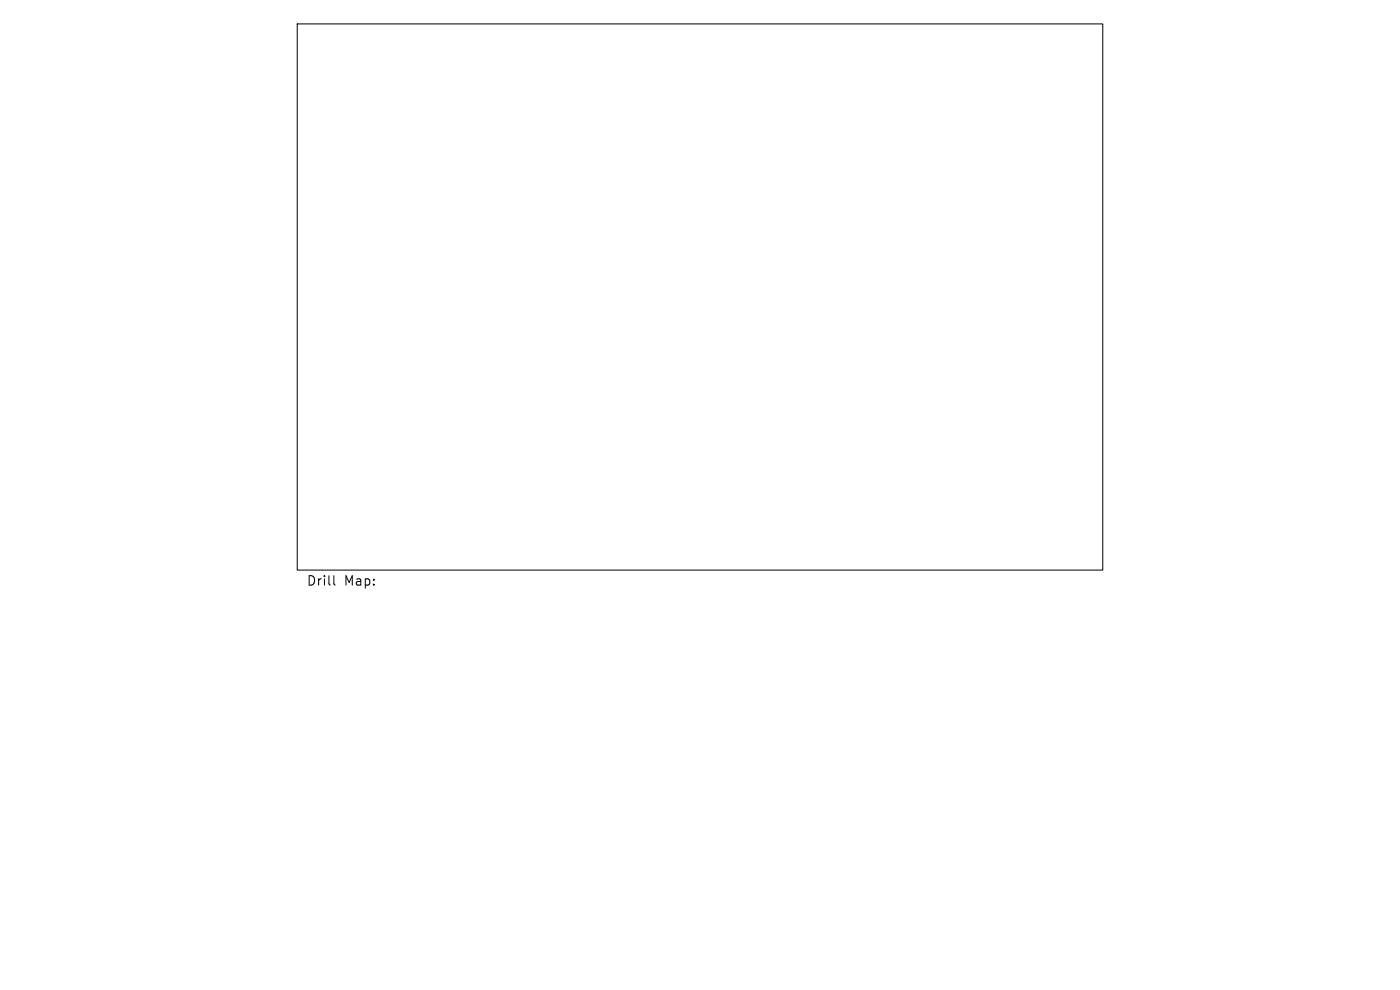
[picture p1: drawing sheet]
<svg xmlns="http://www.w3.org/2000/svg" width="297mm" height="210mm" viewBox="0 0 297 210" stroke-linecap="round" stroke-linejoin="round" font-family="sans-serif">
<defs><g id="words">
<g font-size="2.8">
<text x="65" y="124.5">Drill</text>
<text x="73" y="124.5">Map:</text>
</g>
</g></defs>
<path d="M63.1 5.1h170.8v115.8h-170.8zM70.8 122.1v1.7l.3 .3" fill="none" stroke="#000" stroke-width=".21"/>
<use href="#words"/>
</svg>
